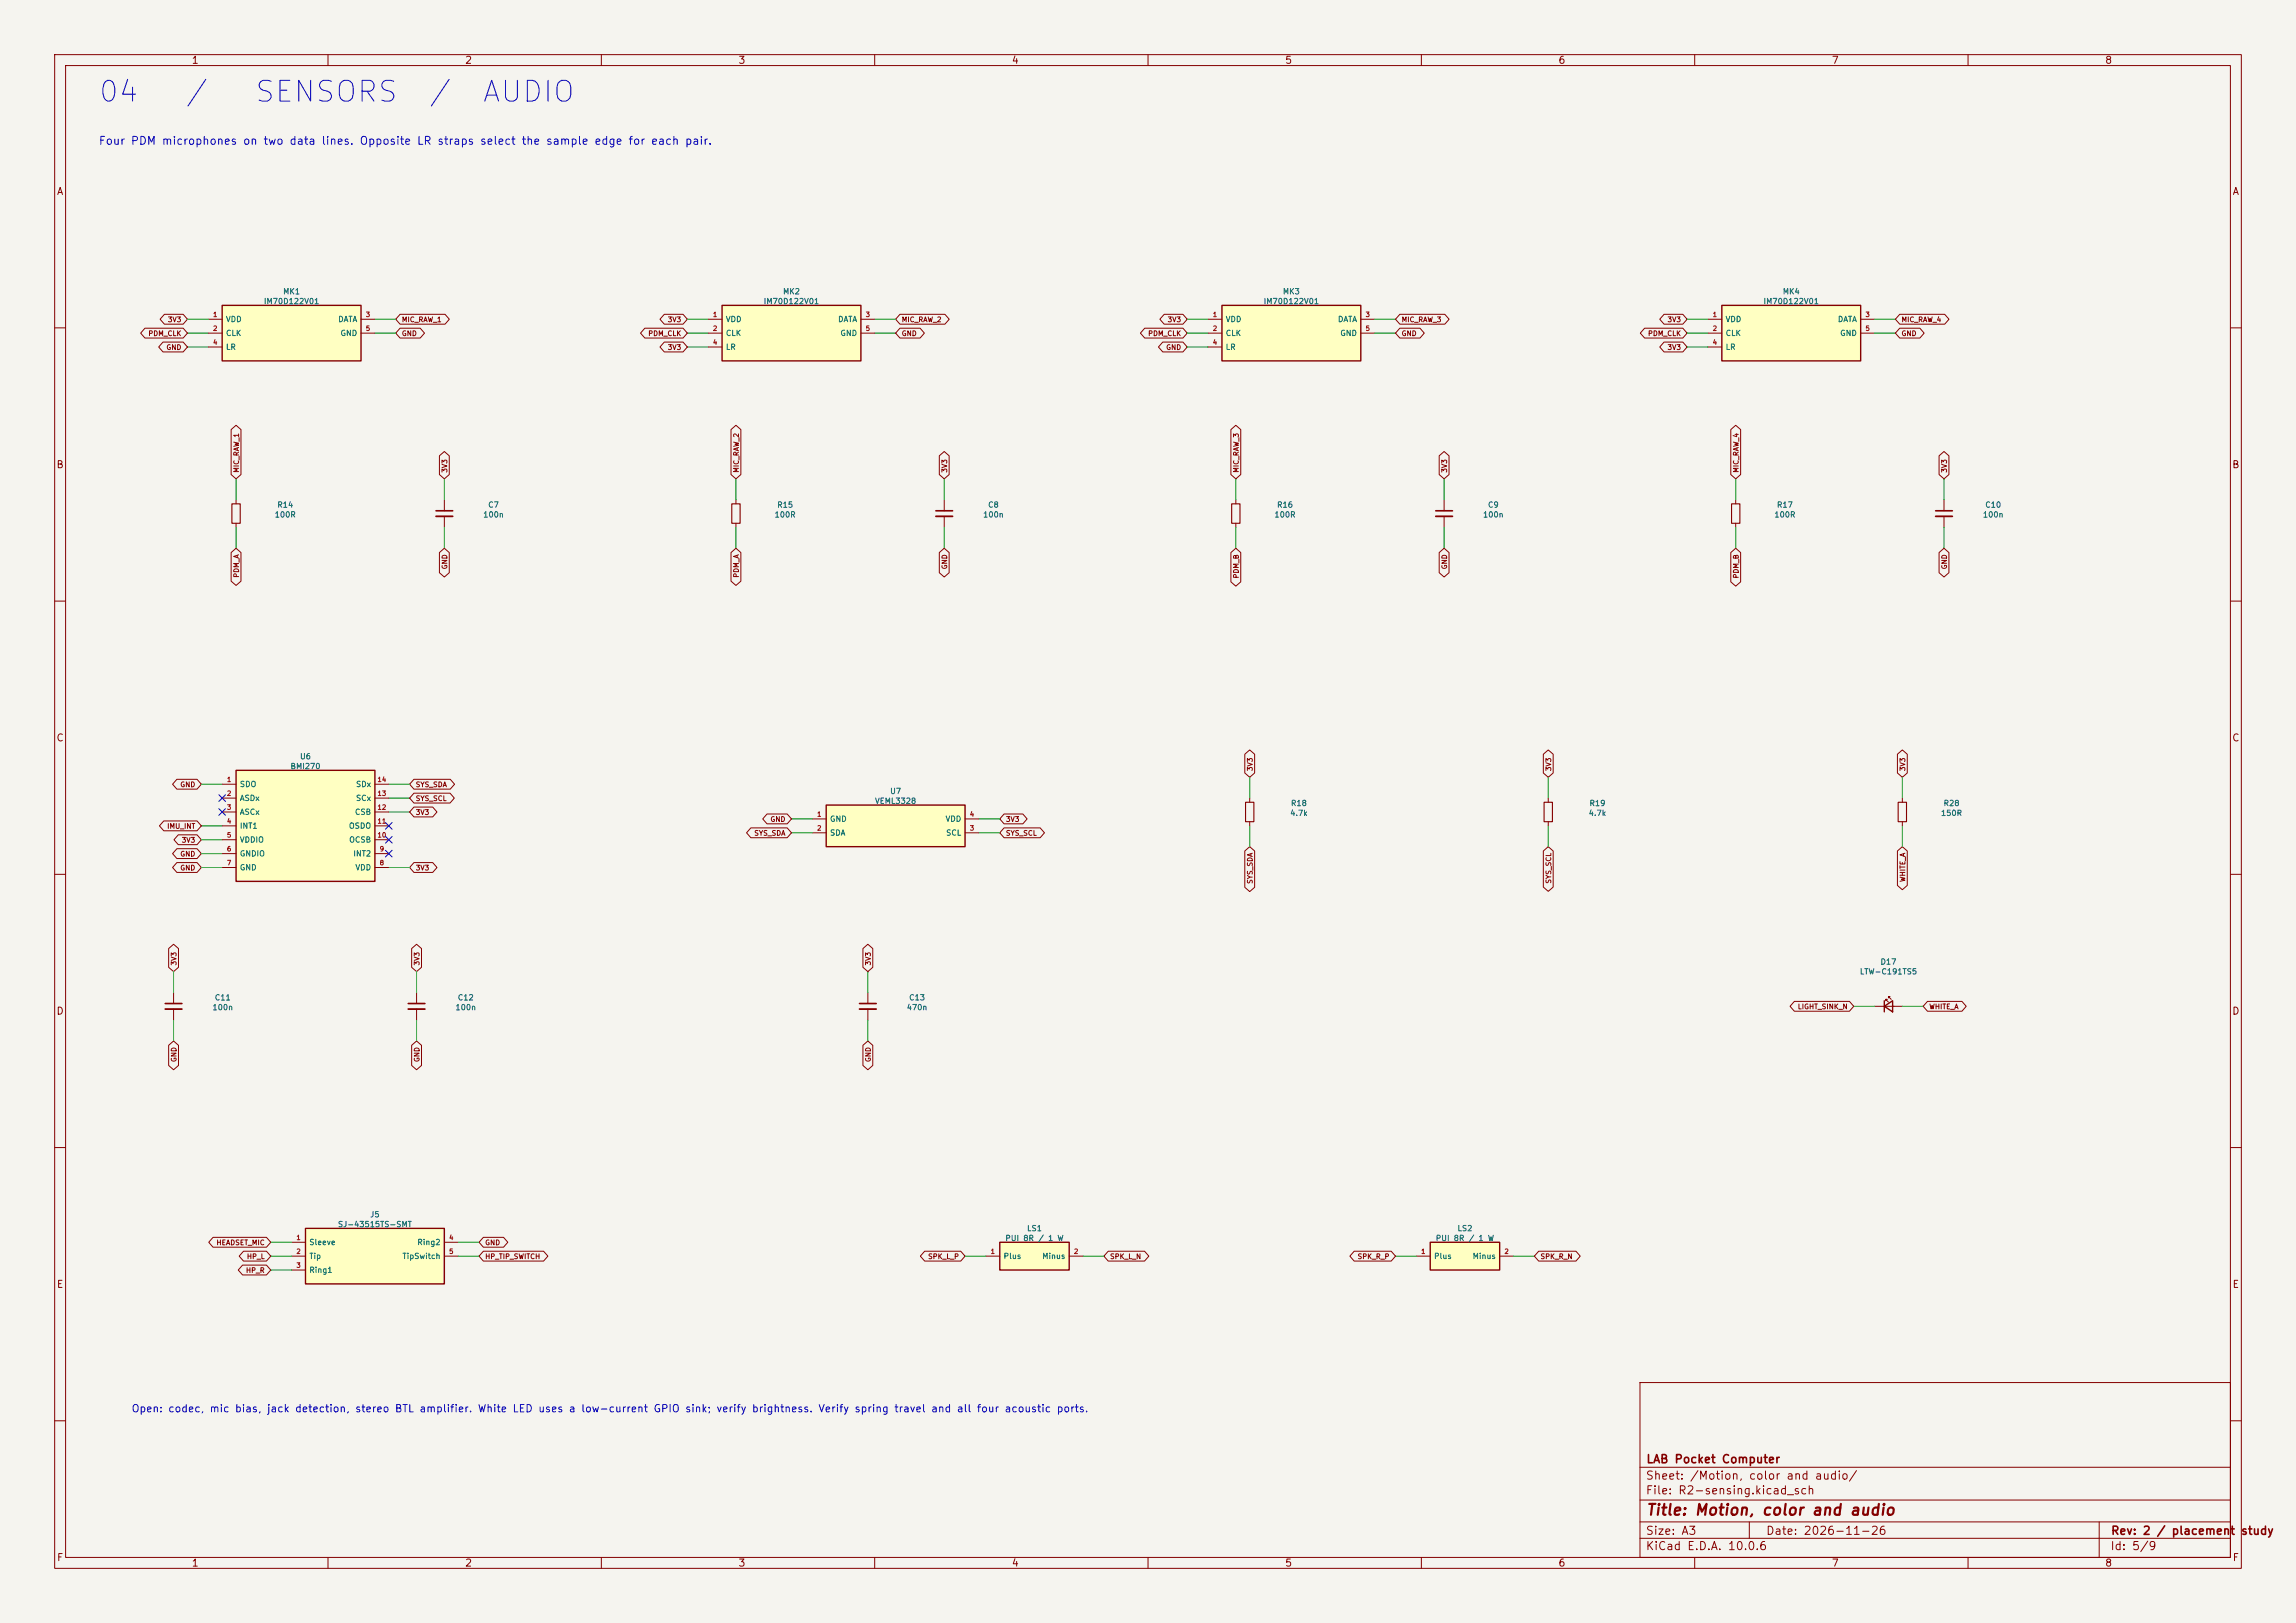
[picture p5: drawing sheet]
<svg xmlns="http://www.w3.org/2000/svg" width="420mm" height="297mm" viewBox="0 0 420 297" stroke-linecap="round" stroke-linejoin="round" font-family="sans-serif">
<defs><g id="words">
<g font-size="3.8" fill="#0000c2">
<text x="17.7" y="19.6">04</text>
<text x="33.6" y="19.6">/</text>
<text x="46.3" y="19.6">SENSORS</text>
<text x="78.2" y="19.6">/</text>
<text x="87.9" y="19.6">AUDIO</text>
</g>
<text font-size="2" fill="#840000" x="301" y="277.8">Title: Motion, color and audio</text>
<g font-size="1.5" fill="#840000">
<text x="301" y="268.1">LAB Pocket Computer</text>
<text x="300.9" y="273.8">File: R2-sensing.kicad_sch</text>
<text x="300.9" y="271.1">Sheet: /Motion, color and audio/</text>
<text x="300.9" y="281.2">Size: A3</text>
<text x="322.9" y="281.2">Date: 2026-11-26</text>
<text x="386" y="281.2">Rev: 2 / placement study</text>
<text x="300.9" y="284">KiCad E.D.A. 10.0.6</text>
<text x="385.9" y="284">Id: 5/9</text>
</g>
<text font-size="1.4" fill="#0000c2" x="18" y="26.9">Four PDM microphones on two data lines. Opposite LR straps select the sample edge for each pair.</text>
<g font-size="1.3" fill="#840000">
<text x="35" y="12">1</text>
<text x="85" y="12">2</text>
<text x="135" y="12">3</text>
<text x="185" y="12">4</text>
<text x="235" y="12">5</text>
<text x="285" y="12">6</text>
<text x="335" y="12">7</text>
<text x="385" y="12">8</text>
<text x="10.3" y="36">A</text>
<text x="408.3" y="36">A</text>
<text x="10.2" y="86">B</text>
<text x="408.2" y="86">B</text>
<text x="10.2" y="136">C</text>
<text x="408.2" y="136">C</text>
<text x="10.2" y="186">D</text>
<text x="408.2" y="186">D</text>
<text x="10.3" y="236">E</text>
<text x="408.3" y="236">E</text>
<text x="10.3" y="286">F</text>
<text x="35" y="287">1</text>
<text x="85" y="287">2</text>
<text x="135" y="287">3</text>
<text x="185" y="287">4</text>
<text x="235" y="287">5</text>
<text x="285" y="287">6</text>
<text x="335" y="287">7</text>
<text x="385" y="287">8</text>
<text x="408.3" y="286">F</text>
</g>
<text font-size="1.3" fill="#0000c2" x="24" y="258.8">Open: codec, mic bias, jack detection, stereo BTL amplifier. White LED uses a low-current GPIO sink; verify brightness. Verify spring travel and all four acoustic ports.</text>
<g font-size="1" fill="#006464">
<text x="41.2" y="59.2">VDD</text>
<text x="48.2" y="55.9">IM70D122V01</text>
<text x="51.7" y="54.1">MK1</text>
<text x="61.8" y="59.2">DATA</text>
<text x="132.7" y="59.2">VDD</text>
<text x="139.6" y="55.9">IM70D122V01</text>
<text x="143.1" y="54.1">MK2</text>
<text x="153.2" y="59.2">DATA</text>
<text x="224.1" y="59.2">VDD</text>
<text x="231" y="55.9">IM70D122V01</text>
<text x="234.6" y="54.1">MK3</text>
<text x="244.6" y="59.2">DATA</text>
<text x="315.6" y="59.2">VDD</text>
<text x="322.5" y="55.9">IM70D122V01</text>
<text x="326" y="54.1">MK4</text>
<text x="336.1" y="59.2">DATA</text>
<text x="41.2" y="61.7">CLK</text>
<text x="41.2" y="64.3">LR</text>
<text x="62.2" y="61.7">GND</text>
<text x="132.7" y="61.7">CLK</text>
<text x="132.7" y="64.3">LR</text>
<text x="153.6" y="61.7">GND</text>
<text x="224.1" y="61.7">CLK</text>
<text x="224.1" y="64.3">LR</text>
<text x="245.1" y="61.7">GND</text>
<text x="315.6" y="61.7">CLK</text>
<text x="315.6" y="64.3">LR</text>
<text x="336.5" y="61.7">GND</text>
<text x="50.2" y="94.9">100R</text>
<text x="50.6" y="93.1">R14</text>
<text x="88.3" y="94.9">100n</text>
<text x="89.2" y="93.1">C7</text>
<text x="141.6" y="94.9">100R</text>
<text x="142.1" y="93.1">R15</text>
<text x="179.7" y="94.9">100n</text>
<text x="180.6" y="93.1">C8</text>
<text x="233" y="94.9">100R</text>
<text x="233.5" y="93.1">R16</text>
<text x="271.2" y="94.9">100n</text>
<text x="272.1" y="93.1">C9</text>
<text x="324.5" y="94.9">100R</text>
<text x="324.9" y="93.1">R17</text>
<text x="362.6" y="94.9">100n</text>
<text x="363" y="93.1">C10</text>
<text x="53" y="141">BMI270</text>
<text x="54.8" y="139.2">U6</text>
<text x="43.8" y="144.3">SDO</text>
<text x="43.8" y="146.8">ASDx</text>
<text x="43.8" y="149.3">ASCx</text>
<text x="64.8" y="149.3">CSB</text>
<text x="65" y="146.8">SCx</text>
<text x="65" y="144.3">SDx</text>
<text x="160" y="147.3">VEML3328</text>
<text x="162.7" y="145.5">U7</text>
<text x="235.9" y="149.5">4.7k</text>
<text x="236" y="147.7">R18</text>
<text x="290.5" y="149.5">4.7k</text>
<text x="290.7" y="147.7">R19</text>
<text x="355" y="149.5">150R</text>
<text x="355.4" y="147.7">R28</text>
<text x="43.8" y="151.9">INT1</text>
<text x="43.8" y="154.4">VDDIO</text>
<text x="63.7" y="151.9">OSDO</text>
<text x="63.8" y="154.4">OCSB</text>
<text x="151.7" y="150.6">GND</text>
<text x="151.7" y="153.2">SDA</text>
<text x="172.9" y="150.6">VDD</text>
<text x="173" y="153.2">SCL</text>
<text x="43.8" y="157">GNDIO</text>
<text x="43.8" y="159.5">GND</text>
<text x="64.5" y="157">INT2</text>
<text x="64.9" y="159.5">VDD</text>
<text x="340.1" y="178.6">LTW-C191TS5</text>
<text x="343.9" y="176.8">D17</text>
<text x="38.8" y="185.1">100n</text>
<text x="39.2" y="183.3">C11</text>
<text x="83.2" y="185.1">100n</text>
<text x="83.6" y="183.3">C12</text>
<text x="165.8" y="185.1">470n</text>
<text x="166.2" y="183.3">C13</text>
<text x="61.7" y="224.8">SJ-43515TS-SMT</text>
<text x="67.6" y="223">J5</text>
<text x="183.8" y="227.3">PUI 8R / 1 W</text>
<text x="187.8" y="225.5">LS1</text>
<text x="262.5" y="227.3">PUI 8R / 1 W</text>
<text x="266.5" y="225.5">LS2</text>
<text x="56.5" y="228.1">Sleeve</text>
<text x="56.5" y="230.6">Tip</text>
<text x="56.5" y="233.2">Ring1</text>
<text x="73.5" y="230.6">TipSwitch</text>
<text x="76.2" y="228.1">Ring2</text>
<text x="183.5" y="230.6">Plus</text>
<text x="190.5" y="230.6">Minus</text>
<text x="262.2" y="230.6">Plus</text>
<text x="269.3" y="230.6">Minus</text>
</g>
<g font-size=".9" fill="#840000">
<text x="30.6" y="59.2">3V3</text>
<text x="73.4" y="59.2">MIC_RAW_1</text>
<text x="122" y="59.2">3V3</text>
<text x="164.9" y="59.2">MIC_RAW_2</text>
<text x="213.5" y="59.2">3V3</text>
<text x="256.3" y="59.2">MIC_RAW_3</text>
<text x="304.9" y="59.2">3V3</text>
<text x="347.7" y="59.2">MIC_RAW_4</text>
<text x="27" y="61.7">PDM_CLK</text>
<text x="30.3" y="64.2">GND</text>
<text x="73.4" y="61.7">GND</text>
<text x="118.5" y="61.7">PDM_CLK</text>
<text x="122" y="64.2">3V3</text>
<text x="164.9" y="61.7">GND</text>
<text x="209.9" y="61.7">PDM_CLK</text>
<text x="213.2" y="64.2">GND</text>
<text x="256.3" y="61.7">GND</text>
<text x="301.4" y="61.7">PDM_CLK</text>
<text x="304.9" y="64.2">3V3</text>
<text x="347.7" y="61.7">GND</text>
<text x="43.9" y="86.6" transform="rotate(-90 43.9 86.6)">MIC_RAW_1</text>
<text x="82" y="86.6" transform="rotate(-90 82 86.6)">3V3</text>
<text x="135.4" y="86.6" transform="rotate(-90 135.4 86.6)">MIC_RAW_2</text>
<text x="173.5" y="86.6" transform="rotate(-90 173.5 86.6)">3V3</text>
<text x="226.8" y="86.6" transform="rotate(-90 226.8 86.6)">MIC_RAW_3</text>
<text x="264.9" y="86.6" transform="rotate(-90 264.9 86.6)">3V3</text>
<text x="318.2" y="86.6" transform="rotate(-90 318.2 86.6)">MIC_RAW_4</text>
<text x="356.3" y="86.6" transform="rotate(-90 356.3 86.6)">3V3</text>
<text x="43.9" y="105.8" transform="rotate(-90 43.9 105.8)">PDM_A</text>
<text x="82" y="104.3" transform="rotate(-90 82 104.3)">GND</text>
<text x="135.4" y="105.8" transform="rotate(-90 135.4 105.8)">PDM_A</text>
<text x="173.5" y="104.3" transform="rotate(-90 173.5 104.3)">GND</text>
<text x="226.8" y="105.9" transform="rotate(-90 226.8 105.9)">PDM_B</text>
<text x="264.9" y="104.3" transform="rotate(-90 264.9 104.3)">GND</text>
<text x="318.2" y="105.9" transform="rotate(-90 318.2 105.9)">PDM_B</text>
<text x="356.3" y="104.3" transform="rotate(-90 356.3 104.3)">GND</text>
<text x="229.3" y="141.2" transform="rotate(-90 229.3 141.2)">3V3</text>
<text x="284" y="141.2" transform="rotate(-90 284 141.2)">3V3</text>
<text x="348.7" y="141.2" transform="rotate(-90 348.7 141.2)">3V3</text>
<text x="32.9" y="144.3">GND</text>
<text x="76" y="149.3">3V3</text>
<text x="76" y="146.8">SYS_SCL</text>
<text x="76" y="144.3">SYS_SDA</text>
<text x="30.5" y="151.9">IMU_INT</text>
<text x="33.1" y="154.4">3V3</text>
<text x="137.9" y="153.1">SYS_SDA</text>
<text x="140.8" y="150.6">GND</text>
<text x="183.9" y="153.1">SYS_SCL</text>
<text x="183.9" y="150.6">3V3</text>
<text x="32.9" y="159.5">GND</text>
<text x="32.9" y="157">GND</text>
<text x="76" y="159.5">3V3</text>
<text x="229.3" y="161.8" transform="rotate(-90 229.3 161.8)">SYS_SDA</text>
<text x="284" y="161.8" transform="rotate(-90 284 161.8)">SYS_SCL</text>
<text x="348.7" y="161.5" transform="rotate(-90 348.7 161.5)">WHITE_A</text>
<text x="32.5" y="176.8" transform="rotate(-90 32.5 176.8)">3V3</text>
<text x="76.9" y="176.8" transform="rotate(-90 76.9 176.8)">3V3</text>
<text x="159.5" y="176.8" transform="rotate(-90 159.5 176.8)">3V3</text>
<text x="328.8" y="184.9">LIGHT_SINK_N</text>
<text x="352.8" y="184.9">WHITE_A</text>
<text x="32.5" y="194.4" transform="rotate(-90 32.5 194.4)">GND</text>
<text x="76.9" y="194.4" transform="rotate(-90 76.9 194.4)">GND</text>
<text x="159.5" y="194.4" transform="rotate(-90 159.5 194.4)">GND</text>
<text x="39.5" y="228.1">HEADSET_MIC</text>
<text x="44.9" y="233.2">HP_R</text>
<text x="45.1" y="230.6">HP_L</text>
<text x="88.7" y="228.1">GND</text>
<text x="88.7" y="230.6">HP_TIP_SWITCH</text>
<text x="169.7" y="230.6">SPK_L_P</text>
<text x="203" y="230.6">SPK_L_N</text>
<text x="248.2" y="230.6">SPK_R_P</text>
<text x="281.7" y="230.6">SPK_R_N</text>
</g>
<g font-size=".9" fill="#a90000">
<text x="38.9" y="58.2">1</text>
<text x="66.8" y="58.2">3</text>
<text x="130.3" y="58.2">1</text>
<text x="158.3" y="58.2">3</text>
<text x="221.8" y="58.2">1</text>
<text x="249.7" y="58.2">3</text>
<text x="313.2" y="58.2">1</text>
<text x="341.1" y="58.2">3</text>
<text x="38.9" y="60.7">2</text>
<text x="38.9" y="63.3">4</text>
<text x="66.8" y="60.7">5</text>
<text x="130.3" y="60.7">2</text>
<text x="130.3" y="63.3">4</text>
<text x="158.3" y="60.7">5</text>
<text x="221.8" y="60.7">2</text>
<text x="221.8" y="63.3">4</text>
<text x="249.7" y="60.7">5</text>
<text x="313.2" y="60.7">2</text>
<text x="313.2" y="63.3">4</text>
<text x="341.1" y="60.7">5</text>
<text x="41.4" y="143.3">1</text>
<text x="69" y="143.3">14</text>
<text x="41.4" y="145.8">2</text>
<text x="41.4" y="148.4">3</text>
<text x="69" y="148.4">12</text>
<text x="69" y="145.8">13</text>
<text x="149.4" y="149.6">1</text>
<text x="177.3" y="149.6">4</text>
<text x="41.4" y="150.9">4</text>
<text x="41.4" y="153.5">5</text>
<text x="41.4" y="156">6</text>
<text x="69" y="153.5">10</text>
<text x="69" y="150.9">11</text>
<text x="69.4" y="156">9</text>
<text x="149.4" y="152.2">2</text>
<text x="177.3" y="152.2">3</text>
<text x="41.4" y="158.5">7</text>
<text x="69.4" y="158.5">8</text>
<text x="54.1" y="227.1">1</text>
<text x="82.1" y="227.1">4</text>
<text x="54.1" y="229.7">2</text>
<text x="54.1" y="232.2">3</text>
<text x="82.1" y="229.7">5</text>
<text x="181.1" y="229.7">1</text>
<text x="196.4" y="229.7">2</text>
<text x="259.9" y="229.7">1</text>
<text x="275.1" y="229.7">2</text>
</g>
</g></defs>
<path d="M0 0h420v297h-420z" fill="#f5f4ef" stroke="#f5f4ef" stroke-width=".18"/>
<g fill="none" stroke="#840000" stroke-width=".18">
<path d="M10 10h400v277h-400zM12 12h396v273h-396zM60 10v2M110 10v2M160 10v2M210 10v2M260 10v2M310 10v2M360 10v2M10 60h2M408 60h2M10 110h2"/>
<path d="M408 110h2M10 160h2M408 160h2M10 210h2M408 210h2M300 253h108v32h-108zM10 260h2M300 278.5h108M300 274.5h108M300 268.5h108M320 278.5v3M384 278.5v6.5"/>
<path d="M408 260h2M60 285v2M110 285v2M160 285v2M210 285v2M260 285v2M300 281.5h108M310 285v2M360 285v2"/>
</g>
<path d="M151.1 147.3h25.4v7.6h-25.4z" fill="#ffffc2"/>
<path d="M151.1 147.3h25.4v7.6h-25.4z" fill="none" stroke="#840000" stroke-width=".25"/>
<path d="M148.6 149.9h2.5M148.6 152.4h2.5M176.5 149.9h2.6M176.5 152.4h2.6M31.7 181.6v2M31.7 184.7v2M76.2 181.6v2M76.2 184.7v2M158.7 181.6v2M158.7 184.7v2" fill="none" stroke="#840000" stroke-width=".18"/>
<path d="M30.2 183.6h3.1M74.7 183.6h3M157.2 183.6h3.1" fill="none" stroke="#840000" stroke-width=".3"/>
<path d="M30.2 184.7h3.1M74.7 184.7h3M157.2 184.7h3.1" fill="none" stroke="#840000" stroke-width=".33"/>
<path d="M132.1 55.9h25.4v10.1h-25.4z" fill="#ffffc2"/>
<path d="M132.1 55.9h25.4v10.1h-25.4z" fill="none" stroke="#840000" stroke-width=".25"/>
<g fill="none" stroke="#840000" stroke-width=".18">
<path d="M129.5 58.4h2.6M157.5 58.4h2.5M129.5 61h2.6M129.5 63.5h2.6M157.5 61h2.5M134.6 91.4v.8M134.6 95.8v.7M172.7 91.4v2.1M172.7 94.5v2M226.1 91.4v.8M226.1 95.8v.7M264.2 91.4v2.1"/>
<path d="M264.2 94.5v2M228.6 146.1v.7M228.6 150.4v.7M283.2 146.1v.7M283.2 150.4v.7"/>
</g>
<path d="M133.9 92.2h1.5v3.6h-1.5zM225.3 92.2h1.5v3.6h-1.5zM227.8 146.8h1.6v3.6h-1.6zM282.4 146.8h1.6v3.6h-1.6z" fill="none" stroke="#840000" stroke-width=".2"/>
<path d="M171.2 93.5h3M262.6 93.5h3.1" fill="none" stroke="#840000" stroke-width=".3"/>
<path d="M171.2 94.5h3M262.6 94.5h3.1" fill="none" stroke="#840000" stroke-width=".33"/>
<path d="M223.5 55.9h25.4v10.1h-25.4z" fill="#ffffc2"/>
<path d="M223.5 55.9h25.4v10.1h-25.4z" fill="none" stroke="#840000" stroke-width=".25"/>
<path d="M221 58.4h2.5M248.9 58.4h2.6M221 61h2.5M221 63.5h2.5M248.9 61h2.6" fill="none" stroke="#840000" stroke-width=".18"/>
<path d="M315 55.9h25.4v10.1h-25.4z" fill="#ffffc2"/>
<path d="M315 55.9h25.4v10.1h-25.4z" fill="none" stroke="#840000" stroke-width=".25"/>
<path d="M312.4 58.4h2.6M340.4 58.4h2.5M312.4 61h2.6M312.4 63.5h2.6M340.4 61h2.5" fill="none" stroke="#840000" stroke-width=".18"/>
<path d="M43.2 141h25.4v20.3h-25.4z" fill="#ffffc2"/>
<path d="M43.2 141h25.4v20.3h-25.4zM344.7 184.2l1.5-1.1v2.1zM344.7 183.1v2.1" fill="none" stroke="#840000" stroke-width=".25"/>
<g fill="none" stroke="#840000" stroke-width=".18">
<path d="M43.2 91.4v.8M43.2 95.8v.7M317.5 91.4v.8M317.5 95.8v.7M355.6 91.4v2.1M355.6 94.5v2M40.6 143.5h2.6M40.6 146.1h2.6M40.6 148.6h2.6M40.6 151.1h2.6M40.6 153.7h2.6M40.6 156.2h2.6"/>
<path d="M40.6 158.8h2.6M68.6 143.5h2.5M68.6 146.1h2.5M68.6 148.6h2.5M68.6 151.1h2.5M68.6 153.7h2.5M68.6 156.2h2.5M68.6 158.8h2.5M348 146.1v.7M348 150.4v.7M342.9 184.2h5.1M344.9 183.1v-.2h.3h-.3l.5 .5"/>
<path d="M345.4 182.6v-.2h.3h-.3l.5 .5"/>
</g>
<path d="M42.4 92.2h1.5v3.6h-1.5zM316.7 92.2h1.6v3.6h-1.6zM347.2 146.8h1.5v3.6h-1.5z" fill="none" stroke="#840000" stroke-width=".2"/>
<path d="M354.1 93.5h3" fill="none" stroke="#840000" stroke-width=".3"/>
<path d="M354.1 94.5h3" fill="none" stroke="#840000" stroke-width=".33"/>
<path d="M40.6 55.9h25.4v10.1h-25.4z" fill="#ffffc2"/>
<path d="M40.6 55.9h25.4v10.1h-25.4z" fill="none" stroke="#840000" stroke-width=".25"/>
<path d="M38.1 58.4h2.5M66 58.4h2.6M38.1 61h2.5M38.1 63.5h2.5M66 61h2.6" fill="none" stroke="#840000" stroke-width=".18"/>
<path d="M261.6 227.3h12.7v5.1h-12.7z" fill="#ffffc2"/>
<path d="M261.6 227.3h12.7v5.1h-12.7z" fill="none" stroke="#840000" stroke-width=".25"/>
<path d="M259.1 229.9h2.5M274.3 229.9h2.6" fill="none" stroke="#840000" stroke-width=".18"/>
<path d="M182.9 227.3h12.7v5.1h-12.7z" fill="#ffffc2"/>
<path d="M182.9 227.3h12.7v5.1h-12.7z" fill="none" stroke="#840000" stroke-width=".25"/>
<path d="M81.3 91.4v2.1M81.3 94.5v2M180.3 229.9h2.6M195.6 229.9h2.5" fill="none" stroke="#840000" stroke-width=".18"/>
<path d="M79.8 93.5h3" fill="none" stroke="#840000" stroke-width=".3"/>
<path d="M79.8 94.5h3" fill="none" stroke="#840000" stroke-width=".33"/>
<path d="M55.9 224.8h25.4v10.1h-25.4z" fill="#ffffc2"/>
<path d="M55.9 224.8h25.4v10.1h-25.4z" fill="none" stroke="#840000" stroke-width=".25"/>
<g fill="none" stroke="#840000" stroke-width=".18">
<path d="M30.1 57.5h3.4l.8 .9-.8 .9h-3.4l-.8-.9zM73.2 57.5h8.2l.8 .9-.8 .9h-8.2l-.8-.9zM121.5 57.5h3.4l.8 .9-.8 .9h-3.4l-.8-.9zM164.6 57.5h8.2l.8 .9-.8 .9h-8.2l-.8-.9zM213 57.5h3.4l.8 .9-.8 .9h-3.4l-.8-.9zM256.1 57.5h8.2l.8 .9-.8 .9h-8.2l-.8-.9zM304.4 57.5h3.4l.8 .9-.8 .9h-3.4l-.8-.9zM347.5 57.5h8.2l.8 .9-.8 .9h-8.2l-.8-.9zM26.5 60.1h7l.8 .9-.8 .9h-7l-.8-.9zM29.8 62.6h3.7l.8 .9-.8 .9h-3.7l-.8-.9zM42.3 78.6l.9-.8 .9 .8v8.2l-.9 .8-.9-.8zM73.2 60.1h3.7l.8 .9-.8 .9h-3.7l-.8-.9z"/>
<path d="M118 60.1h6.9l.8 .9-.8 .9h-6.9l-.8-.9zM121.5 62.6h3.4l.8 .9-.8 .9h-3.4l-.8-.9zM133.7 78.6l.9-.8 .9 .8v8.2l-.9 .8-.9-.8zM164.6 60.1h3.7l.8 .9-.8 .9h-3.7l-.8-.9zM209.4 60.1h7l.8 .9-.8 .9h-7l-.8-.9zM212.7 62.6h3.7l.8 .9-.8 .9h-3.7l-.8-.9zM225.2 78.6l.9-.8 .9 .8v8.2l-.9 .8-.9-.8zM256.1 60.1h3.6l.8 .9-.8 .9h-3.6l-.8-.9zM300.8 60.1h7l.8 .9-.8 .9h-7l-.8-.9zM304.4 62.6h3.4l.8 .9-.8 .9h-3.4l-.8-.9zM316.6 78.6l.9-.8 .9 .8v8.2l-.9 .8-.9-.8zM347.5 60.1h3.7l.8 .9-.8 .9h-3.7l-.8-.9z"/>
<path d="M80.4 83.4l.9-.8 .9 .8v3.4l-.9 .8-.9-.8zM171.8 83.4l.9-.8 .9 .8v3.4l-.9 .8-.9-.8zM263.3 83.4l.9-.8 .9 .8v3.4l-.9 .8-.9-.8zM354.7 83.4l.9-.8 .9 .8v3.4l-.9 .8-.9-.8zM42.3 101.1l.9-.8 .9 .8v5.2l-.9 .8-.9-.8zM80.4 101.1l.9-.8 .9 .8v3.7l-.9 .8-.9-.8zM133.7 101.1l.9-.8 .9 .8v5.2l-.9 .8-.9-.8zM171.8 101.1l.9-.8 .9 .8v3.7l-.9 .8-.9-.8zM225.2 101.1l.9-.8 .9 .8v5.4l-.9 .8-.9-.8zM263.3 101.1l.9-.8 .9 .8v3.7l-.9 .8-.9-.8zM316.6 101.1l.9-.8 .9 .8v5.4l-.9 .8-.9-.8zM354.7 101.1l.9-.8 .9 .8v3.7l-.9 .8-.9-.8z"/>
<path d="M227.7 138l.9-.8 .9 .8v3.5l-.9 .7-.9-.7zM282.3 138l.9-.8 .9 .8v3.5l-.9 .7-.9-.7zM347.1 138l.9-.8 .9 .8v3.5l-.9 .7-.9-.7zM30 150.2h6l.8 .9-.8 .9h-6l-.8-.9zM32.4 142.6h3.6l.8 .9-.8 .9h-3.6l-.8-.9zM32.4 157.8h3.6l.8 1-.8 .9h-3.6l-.8-.9zM32.4 155.3h3.6l.8 .9-.8 .9h-3.6l-.8-.9zM32.6 152.8h3.4l.8 .9-.8 .9h-3.4l-.8-.9zM75.7 147.7h3.4l.8 .9-.8 .9h-3.4l-.8-.9zM75.7 145.1h6.6l.8 1-.8 .9h-6.6l-.8-.9zM75.7 142.6h6.7l.8 .9-.8 .9h-6.7l-.8-.9zM75.7 157.8h3.4l.8 1-.8 .9h-3.4l-.8-.9z"/>
<path d="M137.3 151.5h6.7l.8 .9-.8 .9h-6.7l-.7-.9zM140.3 149h3.7l.8 .9-.8 .9h-3.7l-.8-.9zM183.7 151.5h6.6l.8 .9-.8 .9h-6.6l-.8-.9zM183.7 149h3.4l.8 .9-.8 .9h-3.4l-.8-.9zM227.7 155.7l.9-.8 .9 .8v6.7l-.9 .8-.9-.8zM282.3 155.7l.9-.8 .9 .8v6.6l-.9 .8-.9-.8zM347.1 155.7l.9-.8 .9 .8v6.3l-.9 .8-.9-.8zM30.8 173.6l.9-.8 1 .8v3.4l-1 .8-.9-.8zM75.3 173.6l.9-.8 .9 .8v3.4l-.9 .8-.9-.8zM157.8 173.6l.9-.8 1 .8v3.4l-1 .8-.9-.8zM30.8 191.3l.9-.8 1 .8v3.7l-1 .8-.9-.8zM75.3 191.3l.9-.8 .9 .8v3.7l-.9 .8-.9-.8z"/>
<path d="M157.8 191.3l.9-.8 1 .8v3.7l-1 .8-.9-.8zM328.2 183.2h10.1l.8 1-.8 .9h-10.1l-.8-.9zM352.6 183.2h6.3l.8 1-.8 .9h-6.3l-.8-.9zM39 226.4h9.7l.8 .9-.8 .9h-9.7l-.8-.9zM44.4 231.5h4.3l.8 .9-.8 .9h-4.3l-.8-.9zM44.5 229h4.2l.8 .9-.8 .9h-4.2l-.7-.9zM53.3 227.3h2.6M53.3 229.9h2.6M53.3 232.4h2.6M81.3 227.3h2.5M81.3 229.9h2.5M88.4 226.4h3.7l.8 .9-.8 .9h-3.7l-.8-.9z"/>
<path d="M88.4 229h11l.8 .9-.8 .9h-11l-.8-.9zM169.1 229h6.6l.8 .9-.8 .9h-6.6l-.7-.9zM202.7 229h6.7l.8 .9-.8 .9h-6.7l-.8-.9zM247.7 229h6.8l.8 .9-.8 .9h-6.8l-.8-.9zM281.5 229h6.8l.8 .9-.8 .9h-6.8l-.8-.9z"/>
</g>
<g fill="none" stroke="#009600" stroke-width=".18">
<path d="M34.3 58.4h3.8M68.6 58.4h3.8M125.7 58.4h3.8M160 58.4h3.8M217.2 58.4h3.8M251.5 58.4h3.8M308.6 58.4h3.8M342.9 58.4h3.8M34.3 63.5h3.8M34.3 61h3.8M68.6 61h3.8M125.7 63.5h3.8"/>
<path d="M125.7 61h3.8M160 61h3.8M217.2 63.5h3.8M217.2 61h3.8M251.5 61h3.8M308.6 63.5h3.8M308.6 61h3.8M342.9 61h3.8M43.2 87.6v3.8M43.2 96.5v3.8M81.3 87.6v3.8M81.3 96.5v3.8"/>
<path d="M134.6 87.6v3.8M134.6 96.5v3.8M172.7 87.6v3.8M172.7 96.5v3.8M226.1 87.6v3.8M226.1 96.5v3.8M264.2 87.6v3.8M264.2 96.5v3.8M317.5 87.6v3.8M317.5 96.5v3.8M355.6 87.6v3.8M355.6 96.5v3.8"/>
<path d="M36.8 158.8h3.8M36.8 143.5h3.8M36.8 151.1h3.8M36.8 153.7h3.8M36.8 156.2h3.8M71.1 158.8h3.8M71.1 146.1h3.8M71.1 143.5h3.8M71.1 148.6h3.8M144.8 149.9h3.8M144.8 152.4h3.8M179.1 149.9h3.8"/>
<path d="M179.1 152.4h3.8M228.6 142.2v3.9M228.6 151.1v3.8M283.2 142.2v3.9M283.2 151.1v3.8M348 142.2v3.9M348 151.1v3.8M31.7 177.8v3.8M76.2 177.8v3.8M158.7 177.8v3.8M31.7 186.7v3.8M76.2 186.7v3.8"/>
<path d="M158.7 186.7v3.8M339.1 184.2h3.8M348 184.2h3.8M49.5 229.9h3.8M49.5 232.4h3.8M49.5 227.3h3.8M83.8 229.9h3.8M83.8 227.3h3.8M176.5 229.9h3.8M198.1 229.9h3.8M255.3 229.9h3.8M276.9 229.9h3.8"/>
</g>
<path d="M40 145.4l1.2 1.3M40 148l1.2 1.2M41.2 145.4l-1.2 1.3M41.2 148l-1.2 1.2M70.5 155.6l1.2 1.2M70.5 150.5l1.2 1.2M70.5 153.1l1.2 1.2M71.7 155.6l-1.2 1.2M71.7 150.5l-1.2 1.2M71.7 153.1l-1.2 1.2" fill="none" stroke="#000084" stroke-width=".18"/>
<use href="#words"/>
</svg>
